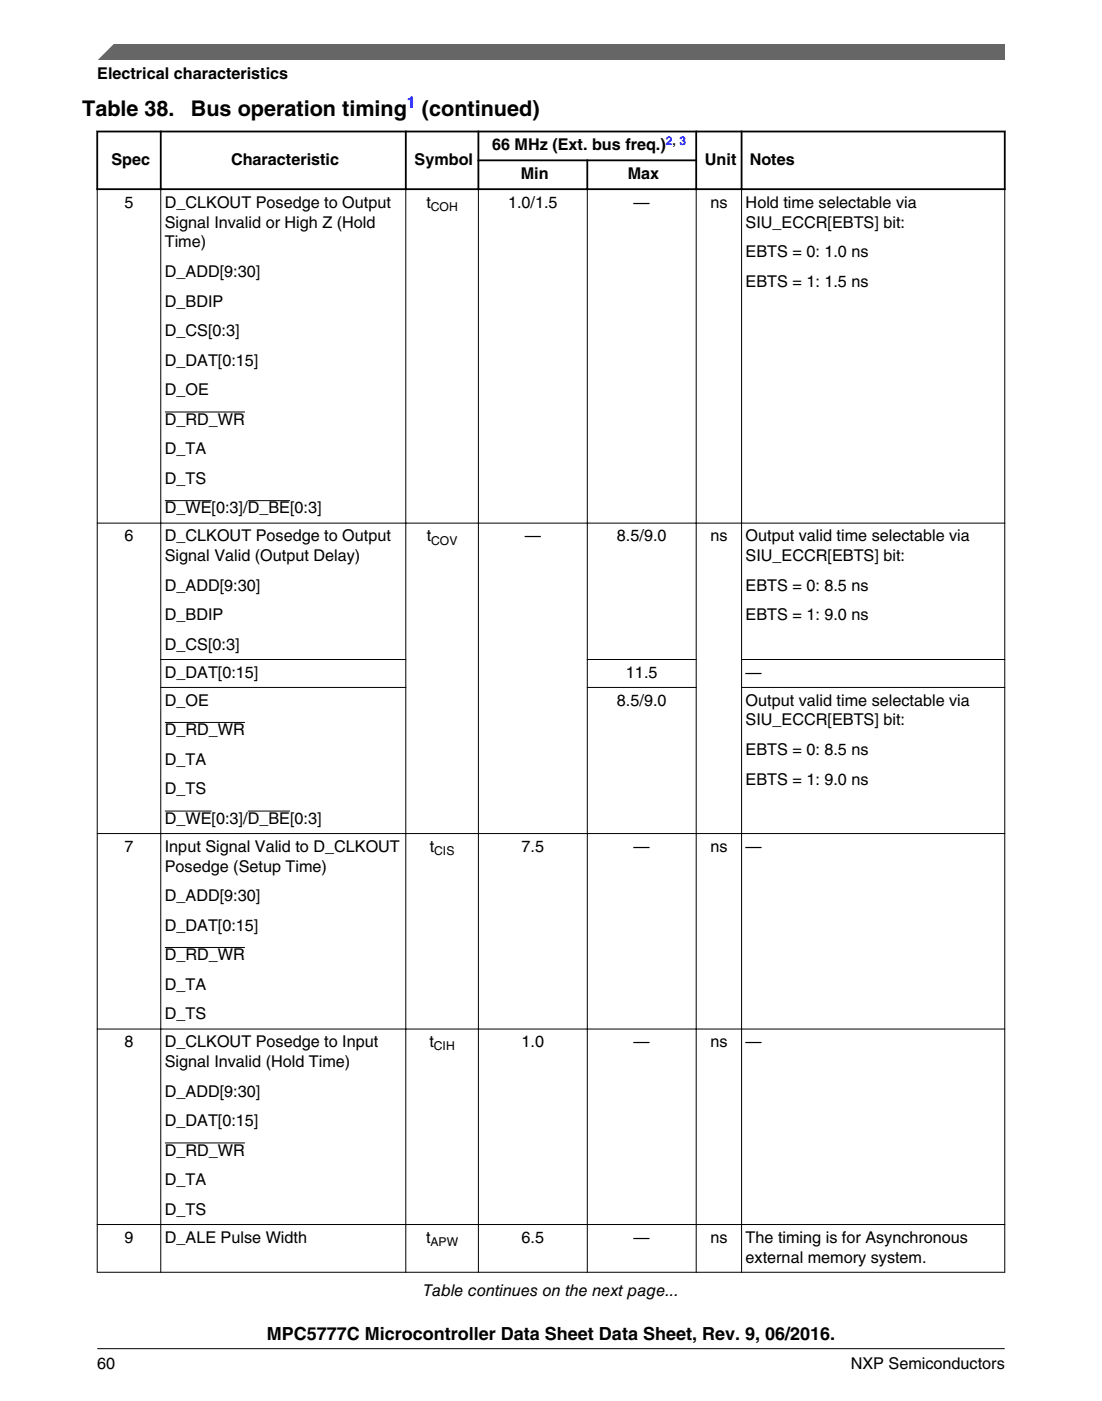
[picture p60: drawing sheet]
<svg xmlns="http://www.w3.org/2000/svg" width="216mm" height="274mm" viewBox="0 0 216 274" stroke-linecap="round" stroke-linejoin="round" font-family="sans-serif">
<defs><g id="words">
<g font-size="4.2">
<text x="16.1" y="22.6">Table 38.</text>
<text x="37.4" y="22.6">Bus operation timing (continued)</text>
</g>
<text font-size="3.5" x="52.3" y="262.3">MPC5777C Microcontroller Data Sheet Data Sheet, Rev. 9, 06/2016.</text>
<g font-size="3.2">
<text x="19" y="15.5">Electrical characteristics</text>
<text x="96.4" y="29.4">66 MHz (Ext. bus freq.)</text>
<text x="21.8" y="32.2">Spec</text>
<text x="45.3" y="32.2">Characteristic</text>
<text x="81.2" y="32.2">Symbol</text>
<text x="102" y="35">Min</text>
<text x="123" y="35">Max</text>
<text x="138.1" y="32.2">Unit</text>
<text x="146.9" y="32.2">Notes</text>
<text x="24.4" y="40.7">5</text>
<text x="32.3" y="40.7">D_CLKOUT Posedge to Output</text>
<text x="83.5" y="40.7">t</text>
<text x="99.5" y="40.7">1.0/1.5</text>
<text x="124.1" y="40.7">—</text>
<text x="139.2" y="40.7">ns</text>
<text x="146.1" y="40.7">Hold time selectable via</text>
<text x="32.3" y="44.6">Signal Invalid or High Z (Hold</text>
<text x="146.1" y="44.6">SIU_ECCR[EBTS] bit:</text>
<text x="32.3" y="48.4">Time)</text>
<text x="146.1" y="50.4">EBTS = 0: 1.0 ns</text>
<text x="32.3" y="54.2">D_ADD[9:30]</text>
<text x="146.1" y="56.1">EBTS = 1: 1.5 ns</text>
<text x="32.3" y="60">D_BDIP</text>
<text x="32.3" y="65.8">D_CS[0:3]</text>
<text x="32.3" y="71.6">D_DAT[0:15]</text>
<text x="32.3" y="77.4">D_OE</text>
<text x="32.3" y="83.2">D_RD_WR</text>
<text x="32.3" y="88.9">D_TA</text>
<text x="32.3" y="94.7">D_TS</text>
<text x="32.3" y="100.5">D_WE[0:3]/D_BE[0:3]</text>
<text x="24.4" y="106">6</text>
<text x="32.3" y="106">D_CLKOUT Posedge to Output</text>
<text x="83.6" y="106">t</text>
<text x="102.8" y="106">—</text>
<text x="120.9" y="106">8.5/9.0</text>
<text x="139.2" y="106">ns</text>
<text x="146.1" y="106">Output valid time selectable via</text>
<text x="32.3" y="109.9">Signal Valid (Output Delay)</text>
<text x="146.1" y="109.9">SIU_ECCR[EBTS] bit:</text>
<text x="32.3" y="115.7">D_ADD[9:30]</text>
<text x="146.1" y="115.7">EBTS = 0: 8.5 ns</text>
<text x="32.3" y="121.4">D_BDIP</text>
<text x="146.1" y="121.4">EBTS = 1: 9.0 ns</text>
<text x="32.3" y="127.2">D_CS[0:3]</text>
<text x="32.3" y="132.7">D_DAT[0:15]</text>
<text x="122.6" y="132.7">11.5</text>
<text x="146.1" y="132.7">—</text>
<text x="32.3" y="138.2">D_OE</text>
<text x="32.3" y="143.9">D_RD_WR</text>
<text x="120.9" y="138.2">8.5/9.0</text>
<text x="146.1" y="138.2">Output valid time selectable via</text>
<text x="146.1" y="142">SIU_ECCR[EBTS] bit:</text>
<text x="32.3" y="149.7">D_TA</text>
<text x="146.1" y="147.8">EBTS = 0: 8.5 ns</text>
<text x="32.3" y="155.5">D_TS</text>
<text x="146.1" y="153.6">EBTS = 1: 9.0 ns</text>
<text x="32.3" y="161.3">D_WE[0:3]/D_BE[0:3]</text>
<text x="24.4" y="166.8">7</text>
<text x="32.3" y="166.8">Input Signal Valid to D_CLKOUT</text>
<text x="84.2" y="166.8">t</text>
<text x="102.2" y="166.8">7.5</text>
<text x="124.1" y="166.8">—</text>
<text x="139.2" y="166.8">ns</text>
<text x="146.1" y="166.8">—</text>
<text x="32.3" y="170.7">Posedge (Setup Time)</text>
<text x="32.3" y="176.4">D_ADD[9:30]</text>
<text x="32.3" y="182.2">D_DAT[0:15]</text>
<text x="32.3" y="188">D_RD_WR</text>
<text x="32.3" y="193.8">D_TA</text>
<text x="32.3" y="199.6">D_TS</text>
<text x="24.4" y="205">8</text>
<text x="32.3" y="205">D_CLKOUT Posedge to Input</text>
<text x="32.3" y="208.9">Signal Invalid (Hold Time)</text>
<text x="84.1" y="205">t</text>
<text x="102.2" y="205">1.0</text>
<text x="124.1" y="205">—</text>
<text x="139.2" y="205">ns</text>
<text x="146.1" y="205">—</text>
<text x="32.3" y="214.7">D_ADD[9:30]</text>
<text x="32.3" y="220.5">D_DAT[0:15]</text>
<text x="32.3" y="226.3">D_RD_WR</text>
<text x="32.3" y="232.1">D_TA</text>
<text x="32.3" y="237.9">D_TS</text>
<text x="24.4" y="243.3">9</text>
<text x="32.3" y="243.3">D_ALE Pulse Width</text>
<text x="83.5" y="243.3">t</text>
<text x="102.2" y="243.3">6.5</text>
<text x="124.1" y="243.3">—</text>
<text x="139.2" y="243.3">ns</text>
<text x="146.1" y="243.3">The timing is for Asynchronous</text>
<text x="146.1" y="247.2">external memory system.</text>
<text x="82.9" y="253.7">Table continues on the next page...</text>
<text x="19.1" y="268">60</text>
<text x="166.7" y="268">NXP Semiconductors</text>
</g>
<text font-size="3.2" fill="#00f" x="79.7" y="21.2">1</text>
<text font-size="2.4" fill="#00f" x="130.5" y="28.3">2, 3</text>
<g font-size="2.4">
<text x="84.4" y="41.3">COH</text>
<text x="84.5" y="106.6">COV</text>
<text x="85.1" y="167.4">CIS</text>
<text x="85" y="205.7">CIH</text>
<text x="84.3" y="244">APW</text>
</g>
</g></defs>
<path d="M32.3 80.7h15.7M32.3 98h9.2M48.5 98h8.3" fill="none" stroke="#000" stroke-width=".2"/>
<g fill="#fff">
<path d="M79.6 37.2h14v65.1h-14z" fill-rule="evenodd"/>
<path d="M93.8 37.2h21.2v65.1h-21.2z" fill-rule="evenodd"/>
<path d="M115.2 37.2h21.1v65.1h-21.1z" fill-rule="evenodd"/>
<path d="M136.5 37.2h8.7v65.1h-8.7z" fill-rule="evenodd"/>
<path d="M145.4 37.2h51.4v65.1h-51.4z" fill-rule="evenodd"/>
<path d="M19.1 102.5h12.3v60.6h-12.3z" fill-rule="evenodd"/>
<path d="M31.6 102.5h47.8v26.5h-47.8z" fill-rule="evenodd"/>
<path d="M79.6 102.5h14v60.6h-14z" fill-rule="evenodd"/>
<path d="M93.8 102.5h21.2v60.6h-21.2z" fill-rule="evenodd"/>
<path d="M115.2 102.5h21.1v26.5h-21.1z" fill-rule="evenodd"/>
<path d="M136.5 102.5h8.7v60.6h-8.7z" fill-rule="evenodd"/>
<path d="M145.4 102.5h51.4v26.5h-51.4z" fill-rule="evenodd"/>
<path d="M31.6 129.2h47.8v5.3h-47.8z" fill-rule="evenodd"/>
<path d="M115.2 129.2h21.1v5.3h-21.1z" fill-rule="evenodd"/>
<path d="M145.4 129.2h51.4v5.3h-51.4z" fill-rule="evenodd"/>
<path d="M31.6 134.7h47.8v28.4h-47.8z" fill-rule="evenodd"/>
</g>
<path d="M32.3 141.5h15.7M32.3 158.8h9.2M48.5 158.8h8.3" fill="none" stroke="#000" stroke-width=".2"/>
<g fill="#fff">
<path d="M115.2 134.7h21.1v28.4h-21.1z" fill-rule="evenodd"/>
<path d="M145.4 134.7h51.4v28.4h-51.4z" fill-rule="evenodd"/>
<path d="M19.1 163.3h12.3v38.1h-12.3z" fill-rule="evenodd"/>
<path d="M31.6 163.3h47.8v38.1h-47.8z" fill-rule="evenodd"/>
</g>
<path d="M32.3 185.5h15.7" fill="none" stroke="#000" stroke-width=".2"/>
<g fill="#fff">
<path d="M79.6 163.3h14v38.1h-14z" fill-rule="evenodd"/>
<path d="M93.8 163.3h21.2v38.1h-21.2z" fill-rule="evenodd"/>
<path d="M115.2 163.3h21.1v38.1h-21.1z" fill-rule="evenodd"/>
<path d="M136.5 163.3h8.7v38.1h-8.7z" fill-rule="evenodd"/>
<path d="M145.4 163.3h51.4v38.1h-51.4z" fill-rule="evenodd"/>
<path d="M19.1 201.6h12.3v38.1h-12.3z" fill-rule="evenodd"/>
<path d="M31.6 201.6h47.8v38.1h-47.8z" fill-rule="evenodd"/>
</g>
<path d="M32.3 223.8h15.7" fill="none" stroke="#000" stroke-width=".2"/>
<g fill="#fff">
<path d="M79.6 201.6h14v38.1h-14z" fill-rule="evenodd"/>
<path d="M93.8 201.6h21.2v38.1h-21.2z" fill-rule="evenodd"/>
<path d="M115.2 201.6h21.1v38.1h-21.1z" fill-rule="evenodd"/>
<path d="M136.5 201.6h8.7v38.1h-8.7z" fill-rule="evenodd"/>
<path d="M145.4 201.6h51.4v38.1h-51.4z" fill-rule="evenodd"/>
<path d="M19.1 239.9h12.3v9.1h-12.3z" fill-rule="evenodd"/>
<path d="M31.6 239.9h47.8v9.1h-47.8z" fill-rule="evenodd"/>
<path d="M79.6 239.9h14v9.1h-14z" fill-rule="evenodd"/>
<path d="M93.8 239.9h21.2v9.1h-21.2z" fill-rule="evenodd"/>
<path d="M115.2 239.9h21.1v9.1h-21.1z" fill-rule="evenodd"/>
<path d="M136.5 239.9h8.7v9.1h-8.7z" fill-rule="evenodd"/>
<path d="M145.4 239.9h51.4v9.1h-51.4z" fill-rule="evenodd"/>
</g>
<path d="M18.9 25.8h178.1M18.9 37h178.1M19 25.6v11.6M31.5 25.6v11.6M79.5 25.6v11.6M93.5 31.4h43.1M93.7 25.6v11.6M115.1 31.2v6M136.4 25.6v11.6M145.3 25.6v11.6M196.9 25.6v11.6" fill="none" stroke="#000" stroke-width=".35"/>
<g fill="none" stroke="#000" stroke-width=".2">
<path d="M19 37.2v212M31.5 36.8v212.4M79.5 36.8v212.4M93.7 36.8v212.4M115.1 36.8v212.4M136.4 36.8v212.4M145.3 36.8v212.4M196.9 37.2v212M19 102.4h177.9M31.4 129.1h48.2M31.4 134.6h48.2M115 129.1h21.5"/>
<path d="M115 134.6h21.5M145.2 129.1h51.7M145.2 134.6h51.7M19 163.2h177.9M19 201.5h177.9M19 239.8h177.9M19 249.1h177.9"/>
</g>
<path d="M19 11.7l5.7-3.1 172.2 .1v3z" fill="#666"/>
<path d="M22.5 8.6l-3.1 3.1" fill="none" stroke="#666" stroke-width=".28"/>
<path d="M19 264.1h177.8" fill="none" stroke="#000" stroke-width=".2"/>
<use href="#words"/>
</svg>
